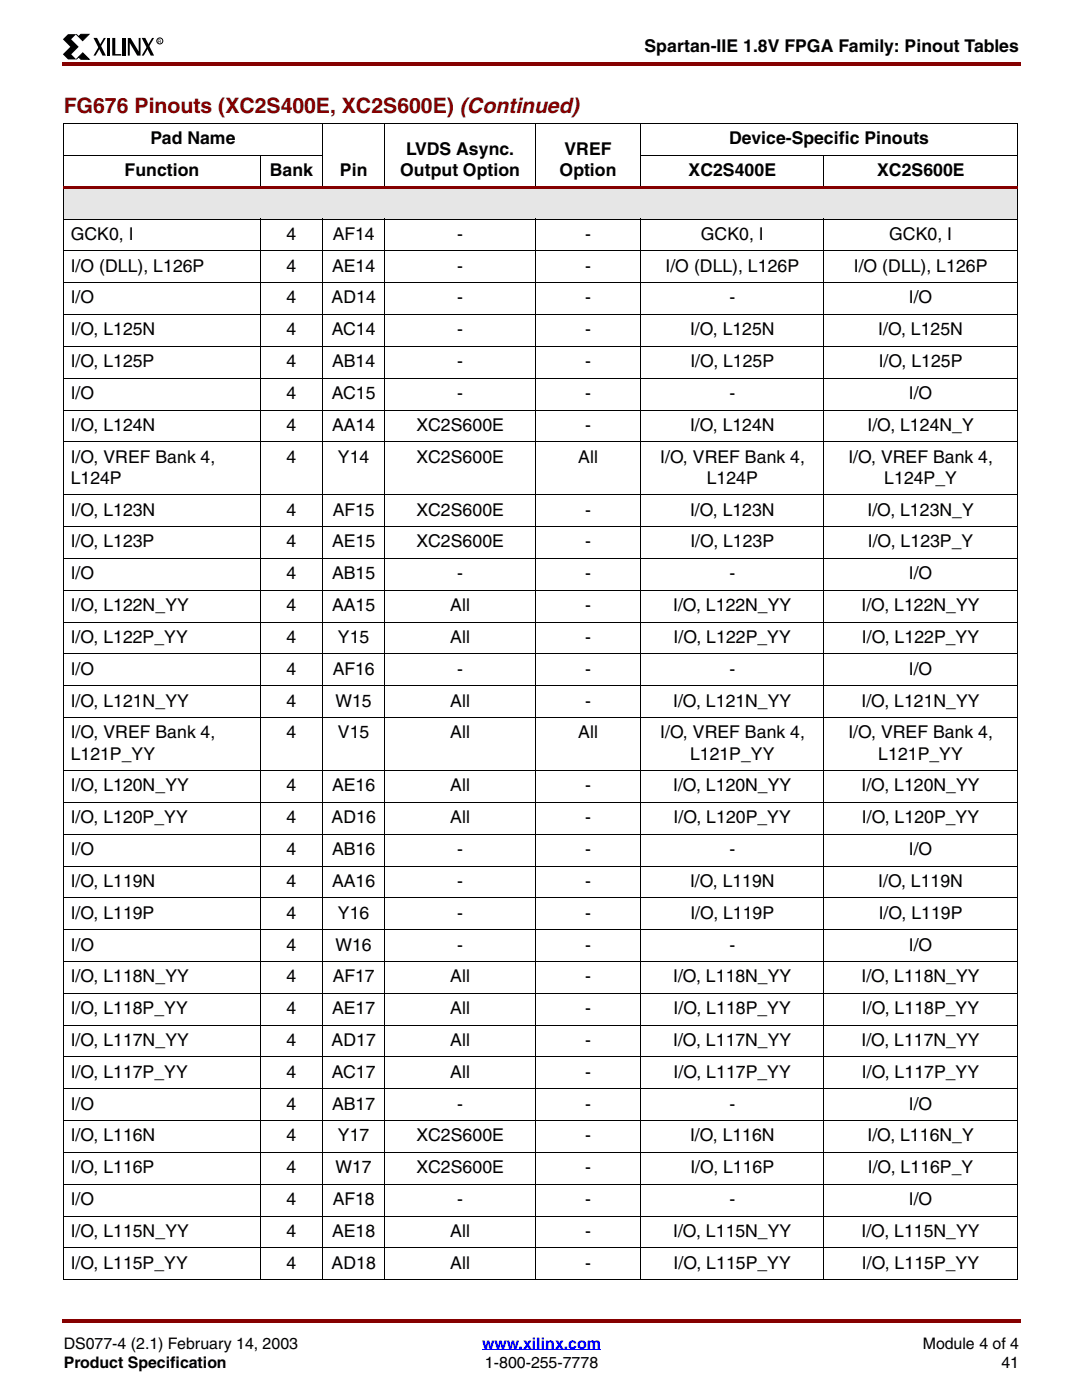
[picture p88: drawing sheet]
<svg xmlns="http://www.w3.org/2000/svg" width="216mm" height="279mm" viewBox="0 0 216 279" stroke-linecap="round" stroke-linejoin="round" font-family="sans-serif">
<defs><g id="words">
<text font-size="4.2" fill="#850000" x="12.7" y="22.6">FG676 Pinouts (XC2S400E, XC2S600E) (Continued)</text>
<g font-size="3.5">
<text x="128.5" y="10.5">Spartan-IIE 1.8V FPGA Family: Pinout Tables</text>
<text x="30" y="28.8">Pad Name</text>
<text x="145.4" y="28.8">Device-Specific Pinouts</text>
<text x="24.8" y="35.1">Function</text>
<text x="53.8" y="35.1">Bank</text>
<text x="67.8" y="35.1">Pin</text>
<text x="79.8" y="35.1">Output Option</text>
<text x="81" y="30.9">LVDS Async.</text>
<text x="111.6" y="35.1">Option</text>
<text x="112.6" y="30.9">VREF</text>
<text x="137.3" y="35.1">XC2S400E</text>
<text x="174.9" y="35.1">XC2S600E</text>
<text x="14.1" y="47.8">GCK0, I</text>
<text x="57.1" y="47.8">4</text>
<text x="66.3" y="47.8">AF14</text>
<text x="91.2" y="47.8">-</text>
<text x="116.7" y="47.8">-</text>
<text x="139.7" y="47.8">GCK0, I</text>
<text x="177.3" y="47.8">GCK0, I</text>
<text x="14.1" y="54.2">I/O (DLL), L126P</text>
<text x="57.1" y="54.2">4</text>
<text x="66.2" y="54.2">AE14</text>
<text x="91.2" y="54.2">-</text>
<text x="116.7" y="54.2">-</text>
<text x="132.7" y="54.2">I/O (DLL), L126P</text>
<text x="170.3" y="54.2">I/O (DLL), L126P</text>
<text x="14.1" y="60.5">I/O</text>
<text x="57.1" y="60.5">4</text>
<text x="66.1" y="60.5">AD14</text>
<text x="91.2" y="60.5">-</text>
<text x="116.7" y="60.5">-</text>
<text x="145.5" y="60.5">-</text>
<text x="181.2" y="60.5">I/O</text>
<text x="14.1" y="66.9">I/O, L125N</text>
<text x="57.1" y="66.9">4</text>
<text x="66.2" y="66.9">AC14</text>
<text x="91.2" y="66.9">-</text>
<text x="116.7" y="66.9">-</text>
<text x="137.6" y="66.9">I/O, L125N</text>
<text x="175.1" y="66.9">I/O, L125N</text>
<text x="14.1" y="73.2">I/O, L125P</text>
<text x="57.1" y="73.2">4</text>
<text x="66.2" y="73.2">AB14</text>
<text x="91.2" y="73.2">-</text>
<text x="116.7" y="73.2">-</text>
<text x="137.7" y="73.2">I/O, L125P</text>
<text x="175.2" y="73.2">I/O, L125P</text>
<text x="14.1" y="79.6">I/O</text>
<text x="57.1" y="79.6">4</text>
<text x="66.2" y="79.6">AC15</text>
<text x="91.2" y="79.6">-</text>
<text x="116.7" y="79.6">-</text>
<text x="145.5" y="79.6">-</text>
<text x="181.2" y="79.6">I/O</text>
<text x="14.1" y="86">I/O, L124N</text>
<text x="57.1" y="86">4</text>
<text x="66.2" y="86">AA14</text>
<text x="83.1" y="86">XC2S600E</text>
<text x="116.7" y="86">-</text>
<text x="137.6" y="86">I/O, L124N</text>
<text x="173" y="86">I/O, L124N_Y</text>
<text x="14.1" y="92.3">I/O, VREF Bank 4,</text>
<text x="57.1" y="92.3">4</text>
<text x="67.4" y="92.3">Y14</text>
<text x="83.1" y="92.3">XC2S600E</text>
<text x="115.3" y="92.3">All</text>
<text x="131.6" y="92.3">I/O, VREF Bank 4,</text>
<text x="169.2" y="92.3">I/O, VREF Bank 4,</text>
<text x="14.1" y="96.6">L124P</text>
<text x="140.9" y="96.6">L124P</text>
<text x="176.3" y="96.6">L124P_Y</text>
<text x="14.1" y="102.9">I/O, L123N</text>
<text x="57.1" y="102.9">4</text>
<text x="66.3" y="102.9">AF15</text>
<text x="83.1" y="102.9">XC2S600E</text>
<text x="116.7" y="102.9">-</text>
<text x="137.6" y="102.9">I/O, L123N</text>
<text x="173" y="102.9">I/O, L123N_Y</text>
<text x="14.1" y="109.3">I/O, L123P</text>
<text x="57.1" y="109.3">4</text>
<text x="66.2" y="109.3">AE15</text>
<text x="83.1" y="109.3">XC2S600E</text>
<text x="116.7" y="109.3">-</text>
<text x="137.7" y="109.3">I/O, L123P</text>
<text x="173.1" y="109.3">I/O, L123P_Y</text>
<text x="14.1" y="115.6">I/O</text>
<text x="57.1" y="115.6">4</text>
<text x="66.2" y="115.6">AB15</text>
<text x="91.2" y="115.6">-</text>
<text x="116.7" y="115.6">-</text>
<text x="145.5" y="115.6">-</text>
<text x="181.2" y="115.6">I/O</text>
<text x="14.1" y="122">I/O, L122N_YY</text>
<text x="57.1" y="122">4</text>
<text x="66.2" y="122">AA15</text>
<text x="89.8" y="122">All</text>
<text x="116.7" y="122">-</text>
<text x="134.2" y="122">I/O, L122N_YY</text>
<text x="171.8" y="122">I/O, L122N_YY</text>
<text x="14.1" y="128.3">I/O, L122P_YY</text>
<text x="57.1" y="128.3">4</text>
<text x="67.4" y="128.3">Y15</text>
<text x="89.8" y="128.3">All</text>
<text x="116.7" y="128.3">-</text>
<text x="134.3" y="128.3">I/O, L122P_YY</text>
<text x="171.9" y="128.3">I/O, L122P_YY</text>
<text x="14.1" y="134.7">I/O</text>
<text x="57.1" y="134.7">4</text>
<text x="66.3" y="134.7">AF16</text>
<text x="91.2" y="134.7">-</text>
<text x="116.7" y="134.7">-</text>
<text x="145.5" y="134.7">-</text>
<text x="181.2" y="134.7">I/O</text>
<text x="14.1" y="141">I/O, L121N_YY</text>
<text x="57.1" y="141">4</text>
<text x="66.9" y="141">W15</text>
<text x="89.8" y="141">All</text>
<text x="116.7" y="141">-</text>
<text x="134.2" y="141">I/O, L121N_YY</text>
<text x="171.8" y="141">I/O, L121N_YY</text>
<text x="14.1" y="147.4">I/O, VREF Bank 4,</text>
<text x="57.1" y="147.4">4</text>
<text x="67.4" y="147.4">V15</text>
<text x="89.8" y="147.4">All</text>
<text x="115.3" y="147.4">All</text>
<text x="131.6" y="147.4">I/O, VREF Bank 4,</text>
<text x="169.2" y="147.4">I/O, VREF Bank 4,</text>
<text x="14.1" y="151.6">L121P_YY</text>
<text x="137.6" y="151.6">L121P_YY</text>
<text x="175.1" y="151.6">L121P_YY</text>
<text x="14.1" y="157.9">I/O, L120N_YY</text>
<text x="57.1" y="157.9">4</text>
<text x="66.2" y="157.9">AE16</text>
<text x="89.8" y="157.9">All</text>
<text x="116.7" y="157.9">-</text>
<text x="134.2" y="157.9">I/O, L120N_YY</text>
<text x="171.8" y="157.9">I/O, L120N_YY</text>
<text x="14.1" y="164.3">I/O, L120P_YY</text>
<text x="57.1" y="164.3">4</text>
<text x="66.1" y="164.3">AD16</text>
<text x="89.8" y="164.3">All</text>
<text x="116.7" y="164.3">-</text>
<text x="134.3" y="164.3">I/O, L120P_YY</text>
<text x="171.9" y="164.3">I/O, L120P_YY</text>
<text x="14.1" y="170.6">I/O</text>
<text x="57.1" y="170.6">4</text>
<text x="66.2" y="170.6">AB16</text>
<text x="91.2" y="170.6">-</text>
<text x="116.7" y="170.6">-</text>
<text x="145.5" y="170.6">-</text>
<text x="181.2" y="170.6">I/O</text>
<text x="14.1" y="177">I/O, L119N</text>
<text x="57.1" y="177">4</text>
<text x="66.2" y="177">AA16</text>
<text x="91.2" y="177">-</text>
<text x="116.7" y="177">-</text>
<text x="137.6" y="177">I/O, L119N</text>
<text x="175.1" y="177">I/O, L119N</text>
<text x="14.1" y="183.3">I/O, L119P</text>
<text x="57.1" y="183.3">4</text>
<text x="67.4" y="183.3">Y16</text>
<text x="91.2" y="183.3">-</text>
<text x="116.7" y="183.3">-</text>
<text x="137.7" y="183.3">I/O, L119P</text>
<text x="175.2" y="183.3">I/O, L119P</text>
<text x="14.1" y="189.7">I/O</text>
<text x="57.1" y="189.7">4</text>
<text x="66.9" y="189.7">W16</text>
<text x="91.2" y="189.7">-</text>
<text x="116.7" y="189.7">-</text>
<text x="145.5" y="189.7">-</text>
<text x="181.2" y="189.7">I/O</text>
<text x="14.1" y="196">I/O, L118N_YY</text>
<text x="57.1" y="196">4</text>
<text x="66.3" y="196">AF17</text>
<text x="89.8" y="196">All</text>
<text x="116.7" y="196">-</text>
<text x="134.2" y="196">I/O, L118N_YY</text>
<text x="171.8" y="196">I/O, L118N_YY</text>
<text x="14.1" y="202.4">I/O, L118P_YY</text>
<text x="57.1" y="202.4">4</text>
<text x="66.2" y="202.4">AE17</text>
<text x="89.8" y="202.4">All</text>
<text x="116.7" y="202.4">-</text>
<text x="134.3" y="202.4">I/O, L118P_YY</text>
<text x="171.9" y="202.4">I/O, L118P_YY</text>
<text x="14.1" y="208.7">I/O, L117N_YY</text>
<text x="57.1" y="208.7">4</text>
<text x="66.1" y="208.7">AD17</text>
<text x="89.8" y="208.7">All</text>
<text x="116.7" y="208.7">-</text>
<text x="134.2" y="208.7">I/O, L117N_YY</text>
<text x="171.8" y="208.7">I/O, L117N_YY</text>
<text x="14.1" y="215.1">I/O, L117P_YY</text>
<text x="57.1" y="215.1">4</text>
<text x="66.2" y="215.1">AC17</text>
<text x="89.8" y="215.1">All</text>
<text x="116.7" y="215.1">-</text>
<text x="134.3" y="215.1">I/O, L117P_YY</text>
<text x="171.9" y="215.1">I/O, L117P_YY</text>
<text x="14.1" y="221.4">I/O</text>
<text x="57.1" y="221.4">4</text>
<text x="66.2" y="221.4">AB17</text>
<text x="91.2" y="221.4">-</text>
<text x="116.7" y="221.4">-</text>
<text x="145.5" y="221.4">-</text>
<text x="181.2" y="221.4">I/O</text>
<text x="14.1" y="227.8">I/O, L116N</text>
<text x="57.1" y="227.8">4</text>
<text x="67.4" y="227.8">Y17</text>
<text x="83.1" y="227.8">XC2S600E</text>
<text x="116.7" y="227.8">-</text>
<text x="137.6" y="227.8">I/O, L116N</text>
<text x="173" y="227.8">I/O, L116N_Y</text>
<text x="14.1" y="234.1">I/O, L116P</text>
<text x="57.1" y="234.1">4</text>
<text x="66.9" y="234.1">W17</text>
<text x="83.1" y="234.1">XC2S600E</text>
<text x="116.7" y="234.1">-</text>
<text x="137.7" y="234.1">I/O, L116P</text>
<text x="173.1" y="234.1">I/O, L116P_Y</text>
<text x="14.1" y="240.5">I/O</text>
<text x="57.1" y="240.5">4</text>
<text x="66.3" y="240.5">AF18</text>
<text x="91.2" y="240.5">-</text>
<text x="116.7" y="240.5">-</text>
<text x="145.5" y="240.5">-</text>
<text x="181.2" y="240.5">I/O</text>
<text x="14.1" y="246.8">I/O, L115N_YY</text>
<text x="57.1" y="246.8">4</text>
<text x="66.2" y="246.8">AE18</text>
<text x="89.8" y="246.8">All</text>
<text x="116.7" y="246.8">-</text>
<text x="134.2" y="246.8">I/O, L115N_YY</text>
<text x="171.8" y="246.8">I/O, L115N_YY</text>
<text x="14.1" y="253.2">I/O, L115P_YY</text>
<text x="57.1" y="253.2">4</text>
<text x="66.1" y="253.2">AD18</text>
<text x="89.8" y="253.2">All</text>
<text x="116.7" y="253.2">-</text>
<text x="134.3" y="253.2">I/O, L115P_YY</text>
<text x="171.9" y="253.2">I/O, L115P_YY</text>
</g>
<g font-size="3.2">
<text x="12.7" y="269.2">DS077-4 (2.1) February 14, 2003</text>
<text x="184" y="269.2">Module 4 of 4</text>
<text x="12.7" y="273.1">Product Specification</text>
<text x="96.7" y="273.1">1-800-255-7778</text>
<text x="199.7" y="273.1">41</text>
</g>
<text font-size="3.2" fill="#00f" x="96.1" y="269.2">www.xilinx.com</text>
<text font-size="1" x="31.5" y="8.5">R</text>
</g></defs>
<g fill="#850000">
<path d="M12.4 12.4h.3v.7h-.3z"/>
<path d="M12.7 12.4h190.8v.7h-190.8z"/>
</g>
<path d="M12.7 267h190.5v9.9h-190.5z" fill="#fff"/>
<path d="M96.1 269.4h23.7" fill="none" stroke="#00f" stroke-width=".2"/>
<g fill="#850000">
<path d="M12.4 263.2h.3v.7h-.3z"/>
<path d="M12.7 263.2h190.8v.7h-190.8z"/>
</g>
<path d="M12.4 6.7h20.2v5.2h-20.2z" fill="#fff"/>
<path d="M13.6 6.8h1.6l-1 1 1.5 1.5-1.5 1.5 1 1.1h-1.6l-1.1-1.1 1.5-1.5-1.5-1.5zM18.6 7.6h.8l1.7 3.5h-.7zM20.7 7.6h.4l-2 3.5h-.5zM21.3 7.6h.6v3.5h-.6zM22.4 7.6h.6v3.2h1.2v.3h-1.8zM24.5 7.6h.6v3.5h-.6zM25.5 7.6h.5l1.7 2.7v-2.7h.3v3.5h-.6l-1.5-2.5v2.5h-.4zM28.3 7.6h.7l1.7 3.5h-.6zM30.3 7.6h.4l-2 3.5h-.4z" fill="#000"/>
<path d="M15.2 6.8l.5 .5 .4-.5 1.6 .1-1.2 1.2zM15.7 11.4l-.5 .4 1.3-1.2 1.3 1.2h-1.7z" fill="#000" stroke="#000" stroke-width=".2"/>
<circle cx="31.9" cy="8.2" r=".6" fill="none" stroke="#000" stroke-width=".2"/>
<path d="M12.7 37.4h190.2v6.3h-190.2z" fill="#e6e6e6"/>
<g fill="none" stroke="#000" stroke-width=".2">
<path d="M12.7 24.7h190.2M12.7 31h51.6M12.7 24.7v230.7M51.9 31v6.6M64.3 24.6v13M76.8 24.6v13M106.8 24.6v13M127.7 31h75.2M127.8 24.6v13M164.3 31v6.6M202.9 24.7v230.7M51.9 43.7v211.7"/>
<path d="M64.3 43.7v211.7M76.8 43.7v211.7M106.8 43.7v211.7M127.8 43.7v211.7M164.3 43.7v211.7"/>
</g>
<path d="M12.7 37.1h190.2v.6h-190.2z" fill="#850000"/>
<g fill="none" stroke="#000" stroke-width=".2">
<path d="M12.7 43.7h190.2M12.7 50.1h190.2M12.7 56.4h190.2M12.7 62.8h190.2M12.7 69.1h190.2M12.7 75.5h190.2M12.7 81.8h190.2M12.7 88.2h190.2M12.7 98.8h190.2M12.7 105.1h190.2M12.7 111.5h190.2M12.7 117.8h190.2"/>
<path d="M12.7 124.2h190.2M12.7 130.5h190.2M12.7 136.9h190.2M12.7 143.2h190.2M12.7 153.8h190.2M12.7 160.1h190.2M12.7 166.5h190.2M12.7 172.8h190.2M12.7 179.2h190.2M12.7 185.5h190.2M12.7 191.9h190.2M12.7 198.2h190.2"/>
<path d="M12.7 204.6h190.2M12.7 210.9h190.2M12.7 217.3h190.2M12.7 223.6h190.2M12.7 230h190.2M12.7 236.3h190.2M12.7 242.7h190.2M12.7 249h190.2M12.7 255.4h190.2"/>
</g>
<use href="#words"/>
</svg>
